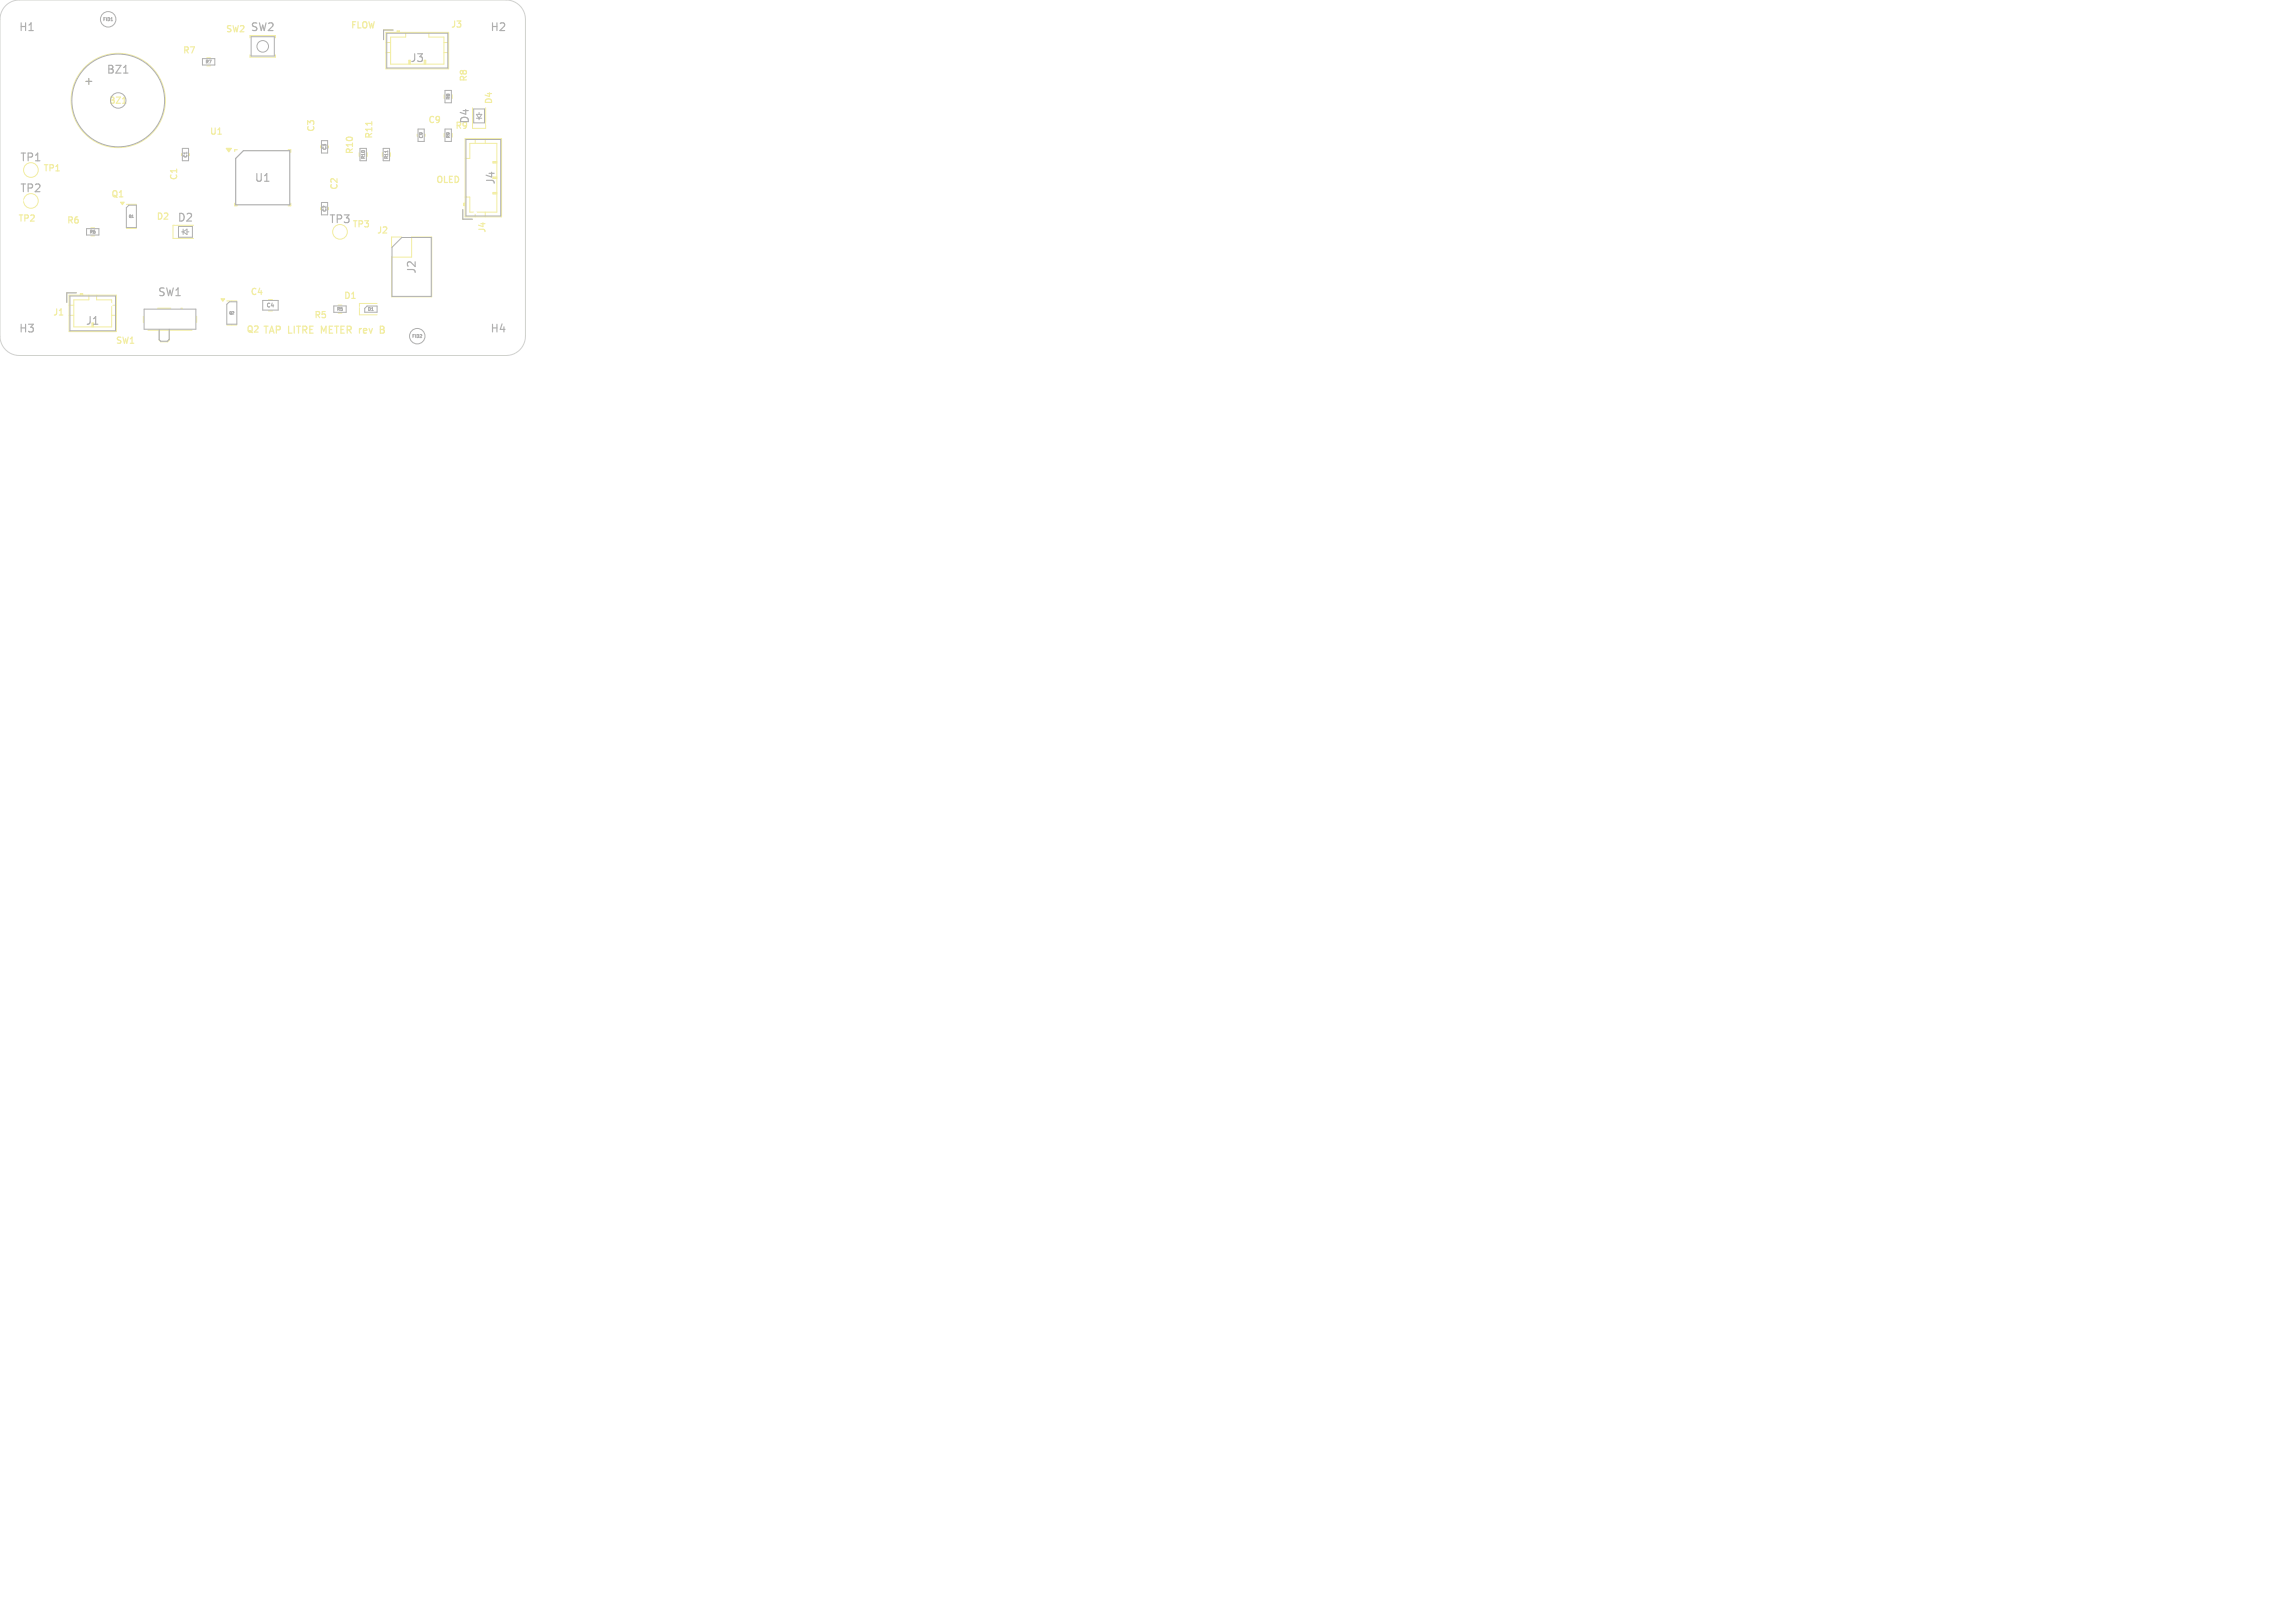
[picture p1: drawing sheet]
<svg xmlns="http://www.w3.org/2000/svg" width="297mm" height="210mm" viewBox="0 0 297 210" stroke-linecap="round" stroke-linejoin="round" font-family="sans-serif">
<defs><g id="words">
<g font-size="1.4" fill="#afafaf">
<text x="2.4" y="4.2">H1</text>
<text x="32.4" y="4.2">SW2</text>
<text x="63.4" y="4.2">H2</text>
<text x="10.7" y="11.2">+</text>
<text x="13.7" y="9.7">BZ1</text>
<text x="53" y="8.2">J3</text>
<text x="60.9" y="16.1" transform="rotate(-90 60.9 16.1)">D4</text>
<text x="2.5" y="21.1">TP1</text>
<text x="32.9" y="23.7">U1</text>
<text x="64.2" y="24" transform="rotate(-90 64.2 24)">J4</text>
<text x="2.5" y="25.1">TP2</text>
<text x="22.9" y="28.9">D2</text>
<text x="42.5" y="29.1">TP3</text>
<text x="54" y="35.5" transform="rotate(-90 54 35.5)">J2</text>
<text x="20.4" y="38.5">SW1</text>
<text x="2.4" y="43.2">H3</text>
<text x="11" y="42.2">J1</text>
<text x="63.4" y="43.2">H4</text>
</g>
<g font-size="1.3" fill="#f2eda1">
<text x="37.3" y="43.4">LITRE</text>
<text x="41.8" y="43.4">METER rev</text>
</g>
<g font-size="1.1" fill="#f2eda1">
<text x="29.1" y="4.4">SW2</text>
<text x="45.3" y="3.9">FLOW</text>
<text x="58.3" y="3.8">J3</text>
<text x="23.6" y="7.1">R7</text>
<text x="60.6" y="10.7" transform="rotate(-90 60.6 10.7)">R8</text>
<text x="14" y="13.6">BZ1</text>
<text x="27.1" y="17.6">U1</text>
<text x="40.9" y="17.2" transform="rotate(-90 40.9 17.2)">C3</text>
<text x="55.3" y="16.1">C9</text>
<text x="58.8" y="16.9">R9</text>
<text x="63.9" y="13.6" transform="rotate(-90 63.9 13.6)">D4</text>
<text x="5.5" y="22.4">TP1</text>
<text x="23.1" y="23.4" transform="rotate(-90 23.1 23.4)">C1</text>
<text x="45.9" y="20.1" transform="rotate(-90 45.9 20.1)">R10</text>
<text x="48.4" y="18.1" transform="rotate(-90 48.4 18.1)">R11</text>
<text x="56.3" y="23.9">OLED</text>
<text x="2.3" y="28.9">TP2</text>
<text x="8.6" y="29.1">R6</text>
<text x="14.3" y="25.7">Q1</text>
<text x="20.2" y="28.6">D2</text>
<text x="43.9" y="24.7" transform="rotate(-90 43.9 24.7)">C2</text>
<text x="45.5" y="29.6">TP3</text>
<text x="48.7" y="30.4">J2</text>
<text x="63" y="30.2" transform="rotate(-90 63 30.2)">J4</text>
<text x="6.8" y="41">J1</text>
<text x="32.3" y="38.4">C4</text>
<text x="40.6" y="41.4">R5</text>
<text x="44.4" y="38.9">D1</text>
<text x="14.9" y="44.7">SW1</text>
<text x="31.8" y="43.2">Q2 TAP</text>
</g>
<text font-size=".7" fill="#afafaf" x="34.4" y="39.9">C4</text>
<g font-size=".6" fill="#afafaf">
<text x="13.3" y="2.8">FID1</text>
<text x="26.6" y="8.3">R7</text>
<text x="54.8" y="17.9" transform="rotate(-90 54.8 17.9)">C9</text>
<text x="58.3" y="17.9" transform="rotate(-90 58.3 17.9)">R9</text>
<text x="58.3" y="12.9" transform="rotate(-90 58.3 12.9)">R8</text>
<text x="24.3" y="20.4" transform="rotate(-90 24.3 20.4)">C1</text>
<text x="42.3" y="19.4" transform="rotate(-90 42.3 19.4)">C3</text>
<text x="47.3" y="20.6" transform="rotate(-90 47.3 20.6)">R10</text>
<text x="50.3" y="20.6" transform="rotate(-90 50.3 20.6)">R11</text>
<text x="42.3" y="27.4" transform="rotate(-90 42.3 27.4)">C2</text>
<text x="11.6" y="30.3">R6</text>
<text x="43.6" y="40.3">R5</text>
<text x="47.6" y="40.3">D1</text>
<text x="53.3" y="43.8">FID2</text>
</g>
<g font-size=".4" fill="#afafaf">
<text x="16.6" y="28.2">Q1</text>
<text x="29.6" y="40.7">Q2</text>
</g>
</g></defs>
<path d="M49.2 42.2l.4 .1 .1 .2-.2 .1M49.2 42.6h.3M49.5 42.6l.2 .2v.2l-.5 .1" fill="none" stroke="#f2eda1" stroke-width=".16"/>
<path d="M15.9 13.4h.4M30.7 19.4h-.3v.2M37.3 19.4h.3v.3M48.1 15.7v.5M30.4 26.3v.3h.3M37.6 26.3v.3h-.3M7.7 40.8h.4" fill="none" stroke="#f2eda1" stroke-width=".15"/>
<g fill="none" stroke="#f2eda1" stroke-width=".13">
<path d="M23.5 19.9v.2M24.5 19.9v.2M26.8 7.5h.4M26.8 8.5h.4M32.3 4.9v-.3h3.3v.3M32.3 7.1v.3h3.3v-.3M41.5 18.9v.2M42.5 18.9v.2M46.5 19.8v.4M47.5 19.8v.4M49.5 19.8v.4M49.9 4.2h8.2v4.7h-8.2z"/>
<path d="M49.9 5.5h.7M49.9 6.8h.7M50.5 19.8v.4M50.9 3.9h-1.3v1.2M51.4 4.2v-.2h.3v.2M51.4 4.1h.3M52.5 4.2v.6h-1.9v3.5h6.8v-3.5h-1.9v-.6M54 17.4v.2M54.9 7.8h.2v.5M55 7.8v.5M55 17.4v.2M57.4 5.5h.7"/>
<path d="M57.4 6.8h.7M57.5 12.3v.4M57.5 17.3v.4M58.5 12.3v.4M58.5 17.3v.4M60.2 17.9h4.7v10.2h-4.7zM61.1 13.9v2.7h1.8v-2.7M61.5 17.9v.6M62.8 17.9v.6M8.9 38.2h6.2v4.7h-6.2zM8.9 39.5h.6M9.9 37.9h-1.3v1.2"/>
<path d="M10.4 38.2v-.2h.3v.2M10.4 38.1h.3M11.5 38.2v.6h-2v3.5h5v-3.5h-2v-.6M11.8 29.5h.4M11.8 30.5h.4M14.5 39.5h.6M16.4 26.4h1.3M16.4 29.6h1.3M20.4 39.9h1.7M23.4 39.9h.2M25 29.2h-2.6v1.7h2.6M29.3 38.9h1.3"/>
<path d="M34.7 38.8h.6M41.5 26.9v.2M42.5 26.9v.2M43.8 39.5h.4M48.8 39.3h-2.3v1.4h2.3M52 30.7h-1.3v1.3M53.3 30.7h2.6v7.7h-5.2v-5.1h2.6zM59.9 27.1v1.3h1.2M60.1 26.3v.3M60.2 20.5h.6v-2h3.5v9h-3.5v-2h-.6M60.2 26.3h-.2v.3h.2M61.5 27.5v.6"/>
<path d="M62.8 27.5v.6M63.8 25h.5M63.8 21h.5M64.3 20.9h-.5v.2h.5M64.3 24.9h-.5v.2h.5M8.9 40.8h.6M14.5 40.8h.6M18.6 40.9v.8M19.1 42.7h5.7M20.6 42.7v1.3l.2 .2h.9l.2-.2v-1.3M25.5 40.9v.8M29.3 42.1h1.3"/>
<path d="M34.7 40.2h.6M43.8 40.5h.4"/>
<circle cx="15.3" cy="13" r="6.1"/>
<circle cx="4" cy="22" r=".95"/>
<circle cx="4" cy="26" r=".95"/>
<circle cx="44" cy="30" r=".95"/>
</g>
<g fill="#f2eda1" stroke="#f2eda1" stroke-width=".13">
<path d="M29.3 19.2h.6l-.3 .5z"/>
<path d="M15.6 26.2h.5l-.3 .3z"/>
<path d="M28.6 38.7h.5l-.3 .3z"/>
</g>
<g fill="#fff" stroke="#fff" stroke-width=".13">
<circle cx="7.5" cy="37.5" r=".15"/>
<circle cx="13.5" cy="13.5" r=".15"/>
<circle cx="49.5" cy="37.5" r=".15"/>
<circle cx="1.5" cy="27.8" r=".15"/>
<circle cx="7.5" cy="13.5" r=".15"/>
<circle cx="56.3" cy="31.5" r=".15"/>
<circle cx="27.1" cy="13.5" r=".15"/>
<circle cx="28.4" cy="39.4" r=".15"/>
<circle cx="19.5" cy="15.1" r=".15"/>
<circle cx="31.5" cy="1.5" r=".15"/>
<circle cx="7.5" cy="20.2" r=".15"/>
<circle cx="54" cy="16.5" r=".15"/>
<circle cx="19.5" cy="32.6" r=".15"/>
<circle cx="37.8" cy="16.5" r=".15"/>
<circle cx="61.5" cy="1.5" r=".15"/>
<circle cx="7.5" cy="31.5" r=".15"/>
<circle cx="43.5" cy="1.5" r=".15"/>
<circle cx="37.5" cy="31.5" r=".15"/>
<circle cx="15.4" cy="28.7" r=".15"/>
<circle cx="55.5" cy="25.5" r=".15"/>
<circle cx="55.5" cy="20.8" r=".15"/>
<circle cx="1.5" cy="19.5" r=".15"/>
<circle cx="61.5" cy="27.5" r=".15"/>
<circle cx="55.5" cy="9.4" r=".15"/>
<circle cx="25.5" cy="25.5" r=".15"/>
<circle cx="41.5" cy="26" r=".15"/>
<circle cx="61.5" cy="31.5" r=".15"/>
<circle cx="49.5" cy="25.5" r=".15"/>
<circle cx="23.5" cy="19" r=".15"/>
<circle cx="28.1" cy="23.3" r=".15"/>
<circle cx="37.5" cy="7.5" r=".15"/>
<circle cx="55.5" cy="38.8" r=".15"/>
<circle cx="55.5" cy="1.5" r=".15"/>
<circle cx="49.5" cy="1.5" r=".15"/>
<circle cx="61.5" cy="7.5" r=".15"/>
<circle cx="44" cy="25.5" r=".15"/>
<circle cx="13.5" cy="32.6" r=".15"/>
<circle cx="25.5" cy="31.5" r=".15"/>
<circle cx="3.2" cy="26" r=".15"/>
<circle cx="1.5" cy="7.5" r=".15"/>
<circle cx="36.6" cy="22.7" r=".15"/>
<circle cx="28.1" cy="21.6" r=".15"/>
<circle cx="13.5" cy="3.9" r=".15"/>
<circle cx="43.5" cy="7.5" r=".15"/>
<circle cx="41.5" cy="18" r=".15"/>
<circle cx="19.5" cy="7.5" r=".15"/>
<circle cx="7.5" cy="1.5" r=".15"/>
<circle cx="37.5" cy="1.5" r=".15"/>
<circle cx="13.5" cy="25.5" r=".15"/>
<circle cx="43.5" cy="37.5" r=".15"/>
<circle cx="31.5" cy="31.5" r=".15"/>
<circle cx="55.5" cy="13.5" r=".15"/>
<circle cx="37.5" cy="37.5" r=".15"/>
<circle cx="14.4" cy="39.4" r=".15"/>
<circle cx="35.2" cy="5.3" r=".15"/>
<circle cx="32.9" cy="13.5" r=".15"/>
<circle cx="1.5" cy="37.5" r=".15"/>
<circle cx="61.5" cy="37.5" r=".15"/>
<circle cx="32.9" cy="7.7" r=".15"/>
<circle cx="35.4" cy="39.1" r=".15"/>
<circle cx="1.5" cy="31.5" r=".15"/>
<circle cx="25.5" cy="37.5" r=".15"/>
<circle cx="63.7" cy="19.5" r=".15"/>
<circle cx="63.1" cy="16" r=".15"/>
<circle cx="45.3" cy="16.5" r=".15"/>
<circle cx="25.5" cy="22.2" r=".15"/>
<circle cx="25.5" cy="1.5" r=".15"/>
<circle cx="13.5" cy="19.5" r=".15"/>
<circle cx="31.5" cy="37.5" r=".15"/>
<circle cx="61.8" cy="13.8" r=".15"/>
<circle cx="19.5" cy="1.5" r=".15"/>
<circle cx="50.9" cy="9.7" r=".15"/>
<circle cx="13.5" cy="7.5" r=".15"/>
<circle cx="49.5" cy="13.5" r=".15"/>
<circle cx="27.1" cy="9.4" r=".15"/>
<circle cx="43.5" cy="34.3" r=".15"/>
<circle cx="19.5" cy="19.5" r=".15"/>
<circle cx="46.8" cy="39.8" r=".15"/>
<circle cx="1.5" cy="13.5" r=".15"/>
<circle cx="19.5" cy="25.5" r=".15"/>
<circle cx="7.5" cy="7.5" r=".15"/>
<circle cx="7.5" cy="25.5" r=".15"/>
<circle cx="57.8" cy="18.7" r=".15"/>
<circle cx="42.9" cy="15.5" r=".15"/>
<circle cx="34.1" cy="28.9" r=".15"/>
<circle cx="38.4" cy="26.1" r=".15"/>
<circle cx="46.7" cy="19.5" r=".15"/>
<circle cx="36.3" cy="20.4" r=".15"/>
<circle cx="53" cy="21.8" r=".15"/>
<circle cx="36.6" cy="21.5" r=".15"/>
<circle cx="48.7" cy="21.8" r=".15"/>
<circle cx="33.1" cy="20.4" r=".15"/>
<circle cx="31" cy="11.4" r=".15"/>
<circle cx="31.7" cy="20.4" r=".15"/>
<circle cx="31.9" cy="16.7" r=".15"/>
<circle cx="22.7" cy="43.1" r=".15"/>
<circle cx="30.7" cy="40.1" r=".15"/>
<circle cx="18.6" cy="28.2" r=".15"/>
<circle cx="20.9" cy="30.5" r=".15"/>
<circle cx="15.4" cy="27.3" r=".15"/>
<circle cx="13.2" cy="30.1" r=".15"/>
<circle cx="20.5" cy="41.3" r=".45"/>
<circle cx="23.5" cy="41.3" r=".45"/>
<circle cx="11" cy="40" r=".38"/>
<circle cx="13" cy="40" r=".37"/>
<circle cx="3.5" cy="42.5" r="1.35"/>
<circle cx="3.5" cy="3.5" r="1.35"/>
<circle cx="52" cy="32" r=".5"/>
<circle cx="54.5" cy="32" r=".5"/>
<circle cx="52" cy="34.5" r=".5"/>
<circle cx="54.5" cy="34.5" r=".5"/>
<circle cx="52" cy="37.1" r=".5"/>
<circle cx="54.5" cy="37.1" r=".5"/>
<circle cx="64.5" cy="3.5" r="1.35"/>
<circle cx="11.5" cy="13" r=".5"/>
<circle cx="19.1" cy="13" r=".5"/>
<circle cx="52" cy="6" r=".37"/>
<circle cx="54" cy="6" r=".37"/>
<circle cx="56" cy="6" r=".37"/>
<circle cx="62" cy="26" r=".37"/>
<circle cx="62" cy="24" r=".37"/>
<circle cx="62" cy="22" r=".37"/>
<circle cx="62" cy="20" r=".37"/>
<circle cx="64.5" cy="42.5" r="1.35"/>
</g>
<g fill="none" stroke="#afafaf" stroke-width=".13">
<path d="M23.6 19.2h.8v1.6h-.8zM26.2 7.6h1.6v.8h-1.6zM32.5 4.8h3v2.4h-3zM41.6 18.2h.8v1.6h-.8zM46.6 19.2h.8v1.6h-.8zM49.6 19.2h.8v1.6h-.8zM50 4.3h8v4.5h-8zM50.2 19.5v.2M50.9 3.9h-1.3v1.2M54.1 16.7h.8v1.6h-.8zM57.6 16.7h.8v1.6h-.8zM57.6 11.7h.8v1.6h-.8z"/>
<path d="M60.3 18.1h4.5v9.8h-4.5zM61.3 14.1h1.4v1.8h-1.4M61.7 15.3h.6M61.7 14.8h.6l-.3 .5zM62 14.5v.3M62 15.3v.2M9 38.3h6v4.5h-6zM9.9 37.9h-1.3v1.2M11.2 29.6h1.6v.8h-1.6zM16.4 26.9l.3-.3h1v2.9h-1.3zM18.7 40h6.6v2.6h-6.6zM23.1 29.3v1.4h1.8v-1.4"/>
<path d="M23.5 30h.2M23.7 29.6v.7M23.7 30l.5-.4v.7zM24.2 30h.2M29.3 39.4l.4-.4h.9v2.9h-1.3zM34 38.9h2v1.2h-2zM41.6 26.2h.8v1.6h-.8zM43.2 39.6h1.6v.8h-1.6zM47.5 39.6h1.3v.8h-1.6v-.5zM50.7 32l1.3-1.3h3.8v7.6h-5.1zM59.9 27.1v1.3h1.2M21.9 42.6v1.3l-.3 .3h-.8l-.2-.3v-1.3"/>
<circle cx="14" cy="2.5" r="1"/>
<circle cx="15.3" cy="13" r="6"/>
<circle cx="15.3" cy="13" r="1"/>
<circle cx="34" cy="6" r=".75"/>
<circle cx="54" cy="43.5" r="1"/>
</g>
<path d="M16 9.5h.6M30.5 20.5l1-1h6v7h-7z" fill="none" stroke="#afafaf" stroke-width=".15"/>
<path d="M.7 .8l.8-.6 1-.2h63a2.5 2.5 0 0 1 2.5 2.5v41a2.5 2.5 0 0 1-2.5 2.5h-63a2.5 2.5 0 0 1-2.5-2.5v-41l.2-.9z" fill="none" stroke="#d0d2cd" stroke-width=".13"/>
<use href="#words"/>
</svg>
